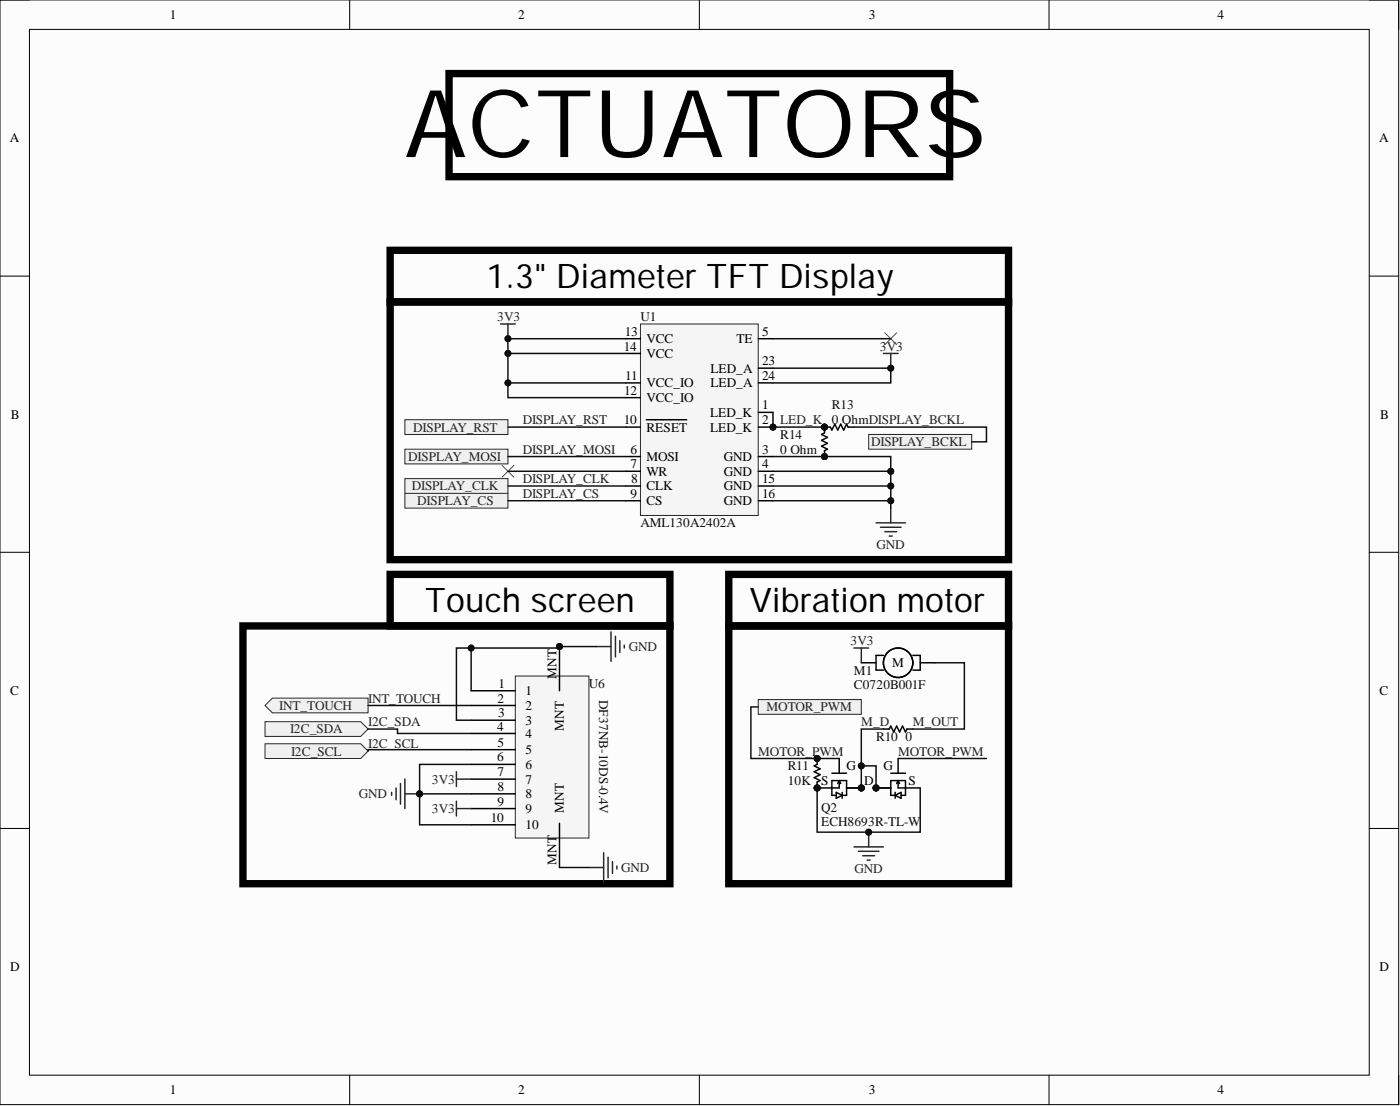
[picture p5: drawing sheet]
<svg xmlns="http://www.w3.org/2000/svg" width="241mm" height="190mm" viewBox="0 0 241 190" stroke-linecap="round" stroke-linejoin="round" font-family="sans-serif">
<defs><g id="words">
<text font-size="16.2" x="69.7" y="27.1">ACTUATORS</text>
<g font-size="5.8">
<text x="83.8" y="49.5">1.3&quot; DiameterTFT Display</text>
<text x="73.3" y="105.4">Touch screen</text>
<text x="129.2" y="105.4">Vibration motor</text>
</g>
<g font-size="2.3">
<text x="29.3" y="3.3">1</text>
<text x="89.3" y="3.3">2</text>
<text x="149.7" y="3.3">3</text>
<text x="209.9" y="3.3">4</text>
<text x="1.7" y="24.5">A</text>
<text x="237.7" y="24.5">A</text>
<text x="107.7" y="57.8">13</text>
<text x="111.4" y="59.1">VCC</text>
<text x="127" y="59.1">TE</text>
<text x="131.4" y="57.8">5</text>
<text x="107.5" y="60.4">14</text>
<text x="107.8" y="65.4">11</text>
<text x="111.4" y="61.6">VCC</text>
<text x="122.5" y="64.2">LED_A</text>
<text x="131.4" y="62.9">23</text>
<text x="131.4" y="65.4">24</text>
<text x="107.6" y="68">12</text>
<text x="111.4" y="66.7">VCC_IO</text>
<text x="111.4" y="69.3">VCC_IO</text>
<text x="122.4" y="71.8">LED_K</text>
<text x="122.5" y="66.7">LED_A</text>
<text x="131.4" y="70.5">1</text>
<text x="1.9" y="72.1">B</text>
<text x="107.5" y="73.1">10</text>
<text x="111.4" y="74.3">RESET</text>
<text x="122.4" y="74.3">LED_K</text>
<text x="131.4" y="73.1">2</text>
<text x="237.9" y="72.1">B</text>
<text x="108.7" y="78.1">6</text>
<text x="108.7" y="80.7">7</text>
<text x="108.8" y="83.2">8</text>
<text x="111.4" y="79.4">MOSI</text>
<text x="111.4" y="81.9">WR</text>
<text x="124.8" y="79.4">GND</text>
<text x="124.8" y="81.9">GND</text>
<text x="131.4" y="78.1">3</text>
<text x="131.4" y="80.7">4</text>
<text x="131.4" y="83.2">15</text>
<text x="108.7" y="85.7">9</text>
<text x="111.4" y="84.5">CLK</text>
<text x="111.4" y="87">CS</text>
<text x="124.8" y="84.5">GND</text>
<text x="124.8" y="87">GND</text>
<text x="131.4" y="85.7">16</text>
<text x="1.8" y="119.7">C</text>
<text x="85.9" y="118.5">1</text>
<text x="90.6" y="119.7">1</text>
<text x="95.9" y="116.9" transform="rotate(-90 95.9 116.9)">MNT</text>
<text x="153.8" y="114.9">M</text>
<text x="237.8" y="119.7">C</text>
<text x="85.7" y="125.8">4</text>
<text x="85.8" y="121">2</text>
<text x="85.9" y="123.5">3</text>
<text x="90.6" y="122.3">2</text>
<text x="90.6" y="124.8">3</text>
<text x="97.2" y="125.8" transform="rotate(-90 97.2 125.8)">MNT</text>
<text x="85.7" y="131.2">6</text>
<text x="85.8" y="128.6">5</text>
<text x="90.6" y="127.1">4</text>
<text x="90.6" y="129.9">5</text>
<text x="85.8" y="133.7">7</text>
<text x="85.8" y="136.2">8</text>
<text x="90.6" y="132.4">6</text>
<text x="90.6" y="135">7</text>
<text x="90.6" y="137.5">8</text>
<text x="141.5" y="135.2">S</text>
<text x="145.9" y="132.7">G</text>
<text x="149" y="135.2">D</text>
<text x="152.3" y="132.7">G</text>
<text x="156.6" y="135.2">S</text>
<text x="84.6" y="141.6">10</text>
<text x="85.8" y="138.8">9</text>
<text x="90.6" y="140">9</text>
<text x="90.6" y="142.8">10</text>
<text x="97.2" y="140" transform="rotate(-90 97.2 140)">MNT</text>
<text x="95.9" y="148.9" transform="rotate(-90 95.9 148.9)">MNT</text>
<text x="1.8" y="167.3">D</text>
<text x="237.8" y="167.3">D</text>
<text x="29.3" y="188.5">1</text>
<text x="89.3" y="188.5">2</text>
<text x="149.7" y="188.5">3</text>
<text x="209.9" y="188.5">4</text>
</g>
<g font-size="2.3" fill="#262626">
<text x="85.7" y="55.3">3V3</text>
<text x="151.7" y="60.4">3V3</text>
<text x="71.2" y="74.3">DISPLAY_RST</text>
<text x="90.1" y="73.1">DISPLAY_RST</text>
<text x="134.5" y="73.1">LED_K</text>
<text x="150.1" y="76.9">DISPLAY_BCKL</text>
<text x="70.4" y="79.4">DISPLAY_MOSI</text>
<text x="90.1" y="78.1">DISPLAY_MOSI</text>
<text x="90.1" y="83.2">DISPLAY_CLK</text>
<text x="71" y="84.5">DISPLAY_CLK</text>
<text x="71.9" y="87">DISPLAY_CS</text>
<text x="90.1" y="85.7">DISPLAY_CS</text>
<text x="151.1" y="94.6">GND</text>
<text x="108.4" y="112.1">GND</text>
<text x="146.6" y="111.1">3V3</text>
<text x="48.1" y="122.3">INT_TOUCH</text>
<text x="63.4" y="121">INT_TOUCH</text>
<text x="63.4" y="125.1">I2C_SDA</text>
<text x="132.1" y="122.5">MOTOR_PWM</text>
<text x="148.5" y="125.1">M_D</text>
<text x="157.3" y="125.1">M_OUT</text>
<text x="50" y="126.3">I2C_SDA</text>
<text x="50.2" y="130.1">I2C_SCL</text>
<text x="63.4" y="128.9">I2C_SCL</text>
<text x="130.7" y="130.1">MOTOR_PWM</text>
<text x="154.8" y="130.1">MOTOR_PWM</text>
<text x="61.8" y="137.5">GND</text>
<text x="74.4" y="135">3V3</text>
<text x="74.4" y="140">3V3</text>
<text x="107.1" y="150.2">GND</text>
<text x="147.3" y="150.4">GND</text>
</g>
<g font-size="2.3" fill="#0e0e0e">
<text x="110.4" y="55.3">U1</text>
<text x="143.4" y="70.5">R13</text>
<text x="134.5" y="75.6">R14</text>
<text x="143.4" y="73.1">0 OhmDISPLAY_BCKL</text>
<text x="134.5" y="78.1">0 Ohm</text>
<text x="110.4" y="90.8">AML130A2402A</text>
<text x="101.5" y="118.5">U6</text>
<text x="147.2" y="116.2">M1</text>
<text x="147.2" y="118.7">C0720B001F</text>
<text x="103.3" y="120.5" transform="rotate(90 103.3 120.5)">DF37NB-10DS-0.4V</text>
<text x="151" y="127.6">R10</text>
<text x="156.1" y="127.6">0</text>
<text x="135.8" y="132.7">R11</text>
<text x="135.8" y="135.2">10K</text>
<text x="141.5" y="139.8">Q2</text>
<text x="141.5" y="142.3">ECH8693R-TL-W</text>
</g>
</g></defs>
<path d="M0 0h241.1v190.3h-241.1z" fill-rule="evenodd" fill="#fcfcfc"/>
<path d="M0 0h241.1v190.3h-241.1z" fill="none" stroke="#000" stroke-width=".17"/>
<path d="M5.1 5.1h230.9v180.1h-230.9z" fill-rule="evenodd" fill="#fcfcfc"/>
<g fill="none" stroke="#000" stroke-width=".17">
<path d="M0 0h5.1M60.3 0v5.1M120.5 0v5.1M180.8 0v5.1M236 0h5.1v5.1M5.1 5.1h230.9v180.1h-230.9zM0 47.6h5.1M236 47.6h5.1M0 95.1h5.1M236 95.1h5.1M0 142.7h5.1M236 142.7h5.1"/>
<path d="M60.3 185.2v5.1M120.5 185.2v5.1M180.8 185.2v5.1M241.1 185.2v5.1"/>
</g>
<path d="M77.4 12.7h86.3v17.7h-86.3zM67.2 52h106.6v44.4h-106.6zM67.2 43.1h106.6v8.9h-106.6z" fill="none" stroke="#000" stroke-width="1.3"/>
<g fill="none" stroke="#000" stroke-width=".25">
<path d="M148.5 114.2h2.5M152.3 112.9h-1.3v2.5h1.3M157.3 112.9h1.3v2.5h-1.3M158.6 114.2h2.5"/>
<circle cx="154.8" cy="114.2" r="2.54"/>
</g>
<path d="M149.7 74.8h17.8v2.6h-17.8z" fill-rule="evenodd" fill="#f0f0f0"/>
<path d="M149.7 74.8h17.8v2.6h-17.8z" fill="none" stroke="#262626" stroke-width=".17"/>
<path d="M69.8 72.3h17.7v2.5h-17.7z" fill-rule="evenodd" fill="#f0f0f0"/>
<path d="M69.8 72.3h17.7v2.5h-17.7z" fill="none" stroke="#262626" stroke-width=".17"/>
<path d="M69.8 77.4h17.7v2.5h-17.7z" fill-rule="evenodd" fill="#f0f0f0"/>
<path d="M69.8 77.4h17.7v2.5h-17.7z" fill="none" stroke="#262626" stroke-width=".17"/>
<path d="M69.8 85h17.7v2.5h-17.7z" fill-rule="evenodd" fill="#f0f0f0"/>
<path d="M69.8 85h17.7v2.5h-17.7z" fill="none" stroke="#262626" stroke-width=".17"/>
<path d="M69.8 82.4h17.7v2.6h-17.7z" fill-rule="evenodd" fill="#f0f0f0"/>
<path d="M69.8 82.4h17.7v2.6h-17.7z" fill="none" stroke="#262626" stroke-width=".17"/>
<path d="M152.5 57.3l2 2.1M154.5 57.3l-2 2.1M86.5 80.2l2.1 2M88.6 80.2l-2.1 2" fill="none" stroke="#4c4c4c" stroke-width=".17"/>
<path d="M86.3 55.8h2.5M87.5 55.8v2.5" fill="none" stroke="#262626" stroke-width=".25"/>
<circle cx="87.5" cy="58.3" r=".51" fill="#0e0e0e"/>
<circle cx="87.5" cy="58.3" r=".51" fill="none" stroke="#0e0e0e" stroke-width=".17"/>
<path d="M152.3 60.9h2.5M153.5 60.9v2.5M151 90.1h5.1M151.8 90.8h3.5M152.5 91.6h2M153.3 92.3h.5M153.5 87.5v2.6" fill="none" stroke="#262626" stroke-width=".25"/>
<circle cx="153.5" cy="63.4" r=".51" fill="#0e0e0e"/>
<circle cx="153.5" cy="63.4" r=".51" fill="none" stroke="#0e0e0e" stroke-width=".17"/>
<circle cx="140.8" cy="135.7" r=".51" fill="#0e0e0e"/>
<circle cx="140.8" cy="135.7" r=".51" fill="none" stroke="#0e0e0e" stroke-width=".17"/>
<circle cx="151" cy="135.7" r=".51" fill="#0e0e0e"/>
<circle cx="151" cy="135.7" r=".51" fill="none" stroke="#0e0e0e" stroke-width=".17"/>
<circle cx="151" cy="135.7" r=".51" fill="#0e0e0e"/>
<circle cx="151" cy="135.7" r=".51" fill="none" stroke="#0e0e0e" stroke-width=".17"/>
<circle cx="148.5" cy="135.7" r=".51" fill="#0e0e0e"/>
<circle cx="148.5" cy="135.7" r=".51" fill="none" stroke="#0e0e0e" stroke-width=".17"/>
<circle cx="148.5" cy="135.7" r=".51" fill="#0e0e0e"/>
<circle cx="148.5" cy="135.7" r=".51" fill="none" stroke="#0e0e0e" stroke-width=".17"/>
<path d="M140.8 135.7h2.6" fill="none" stroke="#000" stroke-width=".25"/>
<circle cx="140.8" cy="135.7" r=".51" fill="#0e0e0e"/>
<circle cx="140.8" cy="135.7" r=".51" fill="none" stroke="#0e0e0e" stroke-width=".17"/>
<path d="M144.6 130.6v2.6M151 135.7h2.5M154.8 130.6v2.6M156.1 135.7h2.5" fill="none" stroke="#000" stroke-width=".25"/>
<circle cx="151" cy="135.7" r=".51" fill="#0e0e0e"/>
<circle cx="151" cy="135.7" r=".51" fill="none" stroke="#0e0e0e" stroke-width=".17"/>
<path d="M151 135.7h2.5" fill="none" stroke="#000" stroke-width=".25"/>
<circle cx="151" cy="135.7" r=".51" fill="#0e0e0e"/>
<circle cx="151" cy="135.7" r=".51" fill="none" stroke="#0e0e0e" stroke-width=".17"/>
<path d="M145.9 135.7h2.6" fill="none" stroke="#000" stroke-width=".25"/>
<circle cx="148.5" cy="135.7" r=".51" fill="#0e0e0e"/>
<circle cx="148.5" cy="135.7" r=".51" fill="none" stroke="#0e0e0e" stroke-width=".17"/>
<path d="M145.9 135.7h2.6" fill="none" stroke="#000" stroke-width=".25"/>
<circle cx="148.5" cy="135.7" r=".51" fill="#0e0e0e"/>
<circle cx="148.5" cy="135.7" r=".51" fill="none" stroke="#0e0e0e" stroke-width=".17"/>
<g fill="none" stroke="#000" stroke-width=".25">
<path d="M143.4 133.2h2.5M144.1 137h-.7v-2.5h2.5v2.5h-.7M144.1 136.5l1.1 .5-1.1 .5zM144.6 134.5v1.2h-1.2M144.6 134.5l-.2 .5M144.6 134.5l.3 .5M145.2 136.5v1M153.5 133.2h2.6M154.3 137h-.8v-2.5h2.6v2.5h-.8M154.3 137l1-.5v1zM154.3 136.5v1M154.8 134.5v1.2h1.3"/>
<path d="M154.8 134.5l.3 .5M154.8 134.5l-.3 .5"/>
</g>
<path d="M147.2 111.6h2.5M148.5 111.6v2.6M147.2 145.9h5.1M147.9 146.6h3.6M148.7 147.4h2M149.5 148.2h.5M149.7 143.3v2.6" fill="none" stroke="#262626" stroke-width=".25"/>
<circle cx="149.7" cy="143.3" r=".51" fill="#0e0e0e"/>
<circle cx="149.7" cy="143.3" r=".51" fill="none" stroke="#0e0e0e" stroke-width=".17"/>
<circle cx="140.8" cy="135.7" r=".51" fill="#0e0e0e"/>
<circle cx="140.8" cy="135.7" r=".51" fill="none" stroke="#0e0e0e" stroke-width=".17"/>
<circle cx="140.8" cy="130.6" r=".51" fill="#0e0e0e"/>
<circle cx="140.8" cy="130.6" r=".51" fill="none" stroke="#0e0e0e" stroke-width=".17"/>
<path d="M140.8 134.7v1" fill="none" stroke="#000" stroke-width=".25"/>
<circle cx="140.8" cy="135.7" r=".51" fill="#0e0e0e"/>
<circle cx="140.8" cy="135.7" r=".51" fill="none" stroke="#0e0e0e" stroke-width=".17"/>
<path d="M140.8 130.6v1.1" fill="none" stroke="#000" stroke-width=".25"/>
<circle cx="140.8" cy="130.6" r=".51" fill="#0e0e0e"/>
<circle cx="140.8" cy="130.6" r=".51" fill="none" stroke="#0e0e0e" stroke-width=".17"/>
<path d="M140.8 131.7l-.5 .2 1 .5-1 .5 1 .5-1 .5 1 .6-.5 .2M152.3 125.6h1l.2-.5 .5 1 .5-1 .6 1 .5-1 .5 1 .2-.5h1" fill="none" stroke="#000" stroke-width=".25"/>
<path d="M130.7 120.5h17.8v2.5h-17.8z" fill-rule="evenodd" fill="#f0f0f0"/>
<path d="M130.7 120.5h17.8v2.5h-17.8z" fill="none" stroke="#262626" stroke-width=".17"/>
<path d="M125.6 98.9h48.2v8.9h-48.2zM125.6 107.8h48.2v44.4h-48.2z" fill="none" stroke="#000" stroke-width="1.3"/>
<circle cx="133.2" cy="73.6" r=".51" fill="#0e0e0e"/>
<circle cx="133.2" cy="73.6" r=".51" fill="none" stroke="#0e0e0e" stroke-width=".17"/>
<path d="M110.4 55.8h20.3v33h-20.3z" fill-rule="evenodd" fill="#f5f5f5"/>
<path d="M110.4 55.8h20.3v33h-20.3z" fill="none" stroke="#262626" stroke-width=".17"/>
<path d="M130.7 71h2.5M130.7 73.6h2.5" fill="none" stroke="#000" stroke-width=".25"/>
<circle cx="133.2" cy="73.6" r=".51" fill="#0e0e0e"/>
<circle cx="133.2" cy="73.6" r=".51" fill="none" stroke="#0e0e0e" stroke-width=".17"/>
<g fill="none" stroke="#000" stroke-width=".25">
<path d="M107.9 58.3h2.5M130.7 58.3h2.5M107.9 78.6h2.5M107.9 73.6h2.5M107.9 66h2.5M107.9 68.5h2.5M107.9 60.9h2.5M111.4 72.3h6.9M130.7 78.6h2.5M130.7 66h2.5M130.7 63.4h2.5M107.9 81.2h2.5"/>
<path d="M107.9 83.7h2.5M107.9 86.2h2.5M130.7 81.2h2.5M130.7 83.7h2.5M130.7 86.2h2.5"/>
</g>
<circle cx="142.1" cy="73.6" r=".51" fill="#0e0e0e"/>
<circle cx="142.1" cy="73.6" r=".51" fill="none" stroke="#0e0e0e" stroke-width=".17"/>
<path d="M142.1 73.6h1M146.2 73.6h1" fill="none" stroke="#000" stroke-width=".25"/>
<circle cx="142.1" cy="73.6" r=".51" fill="#0e0e0e"/>
<circle cx="142.1" cy="73.6" r=".51" fill="none" stroke="#0e0e0e" stroke-width=".17"/>
<path d="M143.1 73.6l.3 .5 .5-1 .5 1 .5-1 .5 1 .5-1 .3 .5" fill="none" stroke="#000" stroke-width=".25"/>
<circle cx="142.1" cy="73.6" r=".51" fill="#0e0e0e"/>
<circle cx="142.1" cy="73.6" r=".51" fill="none" stroke="#0e0e0e" stroke-width=".17"/>
<circle cx="142.1" cy="78.6" r=".51" fill="#0e0e0e"/>
<circle cx="142.1" cy="78.6" r=".51" fill="none" stroke="#0e0e0e" stroke-width=".17"/>
<path d="M142.1 73.6v1" fill="none" stroke="#000" stroke-width=".25"/>
<circle cx="142.1" cy="73.6" r=".51" fill="#0e0e0e"/>
<circle cx="142.1" cy="73.6" r=".51" fill="none" stroke="#0e0e0e" stroke-width=".17"/>
<path d="M142.1 77.6v1" fill="none" stroke="#000" stroke-width=".25"/>
<circle cx="142.1" cy="78.6" r=".51" fill="#0e0e0e"/>
<circle cx="142.1" cy="78.6" r=".51" fill="none" stroke="#0e0e0e" stroke-width=".17"/>
<path d="M142.1 74.6l-.5 .2 1 .5-1 .5 1 .6-1 .5 1 .5-.5 .2" fill="none" stroke="#000" stroke-width=".25"/>
<circle cx="96.4" cy="111.4" r=".51" fill="#0e0e0e"/>
<circle cx="96.4" cy="111.4" r=".51" fill="none" stroke="#0e0e0e" stroke-width=".17"/>
<path d="M88.8 116.4h12.7v27.9h-12.7z" fill-rule="evenodd" fill="#f5f5f5"/>
<path d="M88.8 116.4h12.7v27.9h-12.7z" fill="none" stroke="#262626" stroke-width=".17"/>
<path d="M81.2 119h7.6M96.4 111.4v7.6M81.2 121.5h7.6M81.2 124.1h7.6M81.2 126.3h7.6M81.2 129.1h7.6M81.2 131.7h7.6M81.2 134.2h7.6M81.2 136.7h7.6M81.2 139.3h7.6M81.2 142.1h7.6" fill="none" stroke="#000" stroke-width=".25"/>
<circle cx="96.4" cy="111.4" r=".51" fill="#0e0e0e"/>
<circle cx="96.4" cy="111.4" r=".51" fill="none" stroke="#0e0e0e" stroke-width=".17"/>
<path d="M96.4 141.8v7.6" fill="none" stroke="#000" stroke-width=".25"/>
<path d="M67.2 98.9h48.3v8.9h-48.3zM41.9 107.8h73.6v44.4h-73.6z" fill="none" stroke="#000" stroke-width="1.3"/>
<path d="M102.8 111.4h2.5M105.3 108.8v5.1M106.1 109.6v3.5M106.8 110.4v2M107.6 111.1v.5M101.5 149.4h2.5M104 146.9v5.1M104.8 147.6v3.6M105.6 148.4v2M106.3 149.2v.5" fill="none" stroke="#262626" stroke-width=".25"/>
<path d="M45.7 124.3h16.5l1.2 1.3-1.2 1.2h-16.5z" fill-rule="evenodd" fill="#f0f0f0"/>
<path d="M45.7 124.3h16.5l1.2 1.3-1.2 1.2h-16.5z" fill="none" stroke="#262626" stroke-width=".17"/>
<path d="M45.7 121.5l1.2-1.3h16.5v2.6h-16.5z" fill-rule="evenodd" fill="#f0f0f0"/>
<path d="M45.7 121.5l1.2-1.3h16.5v2.6h-16.5z" fill="none" stroke="#262626" stroke-width=".17"/>
<path d="M45.7 128.1h16.5l1.2 1.3-1.2 1.2h-16.5z" fill-rule="evenodd" fill="#f0f0f0"/>
<path d="M45.7 128.1h16.5l1.2 1.3-1.2 1.2h-16.5z" fill="none" stroke="#262626" stroke-width=".17"/>
<path d="M67.5 136.5v.5M68.3 135.7v2.1M69 135v3.5M69.8 134.2v5.1M69.8 136.7h2.5" fill="none" stroke="#262626" stroke-width=".25"/>
<circle cx="72.3" cy="136.7" r=".51" fill="#0e0e0e"/>
<circle cx="72.3" cy="136.7" r=".51" fill="none" stroke="#0e0e0e" stroke-width=".17"/>
<path d="M78.7 138v2.5M78.7 139.3h2.5" fill="none" stroke="#262626" stroke-width=".25"/>
<path d="M107.9 58.3h-20.4v10.2h20.4M87.5 78.6h20.4M87.5 73.6h20.4M87.5 83.7h20.4M87.5 86.2h20.4" fill="none" stroke="#0e0e0e" stroke-width=".25"/>
<circle cx="87.5" cy="66" r=".51" fill="#0e0e0e"/>
<circle cx="87.5" cy="66" r=".51" fill="none" stroke="#0e0e0e" stroke-width=".17"/>
<circle cx="87.5" cy="60.9" r=".51" fill="#0e0e0e"/>
<circle cx="87.5" cy="60.9" r=".51" fill="none" stroke="#0e0e0e" stroke-width=".17"/>
<circle cx="87.5" cy="58.3" r=".51" fill="#0e0e0e"/>
<circle cx="87.5" cy="58.3" r=".51" fill="none" stroke="#0e0e0e" stroke-width=".17"/>
<path d="M87.5 60.9h20.4" fill="none" stroke="#0e0e0e" stroke-width=".25"/>
<circle cx="87.5" cy="60.9" r=".51" fill="#0e0e0e"/>
<circle cx="87.5" cy="60.9" r=".51" fill="none" stroke="#0e0e0e" stroke-width=".17"/>
<path d="M87.5 66h20.4" fill="none" stroke="#0e0e0e" stroke-width=".25"/>
<circle cx="87.5" cy="66" r=".51" fill="#0e0e0e"/>
<circle cx="87.5" cy="66" r=".51" fill="none" stroke="#0e0e0e" stroke-width=".17"/>
<path d="M133.2 63.4h20.3v2.6h-20.3M87.5 81.2h20.4" fill="none" stroke="#0e0e0e" stroke-width=".25"/>
<circle cx="153.5" cy="63.4" r=".51" fill="#0e0e0e"/>
<circle cx="153.5" cy="63.4" r=".51" fill="none" stroke="#0e0e0e" stroke-width=".17"/>
<path d="M133.2 83.7h20.3v2.5h-20.3" fill="none" stroke="#0e0e0e" stroke-width=".25"/>
<circle cx="153.5" cy="86.2" r=".51" fill="#0e0e0e"/>
<circle cx="153.5" cy="86.2" r=".51" fill="none" stroke="#0e0e0e" stroke-width=".17"/>
<circle cx="153.5" cy="83.7" r=".51" fill="#0e0e0e"/>
<circle cx="153.5" cy="83.7" r=".51" fill="none" stroke="#0e0e0e" stroke-width=".17"/>
<path d="M153.5 81.2v2.5" fill="none" stroke="#0e0e0e" stroke-width=".25"/>
<circle cx="153.5" cy="81.2" r=".51" fill="#0e0e0e"/>
<circle cx="153.5" cy="81.2" r=".51" fill="none" stroke="#0e0e0e" stroke-width=".17"/>
<circle cx="153.5" cy="83.7" r=".51" fill="#0e0e0e"/>
<circle cx="153.5" cy="83.7" r=".51" fill="none" stroke="#0e0e0e" stroke-width=".17"/>
<path d="M133.2 58.3h20.3M140.8 135.7v7.6h17.8v-7.6" fill="none" stroke="#0e0e0e" stroke-width=".25"/>
<circle cx="140.8" cy="135.7" r=".51" fill="#0e0e0e"/>
<circle cx="140.8" cy="135.7" r=".51" fill="none" stroke="#0e0e0e" stroke-width=".17"/>
<circle cx="149.7" cy="143.3" r=".51" fill="#0e0e0e"/>
<circle cx="149.7" cy="143.3" r=".51" fill="none" stroke="#0e0e0e" stroke-width=".17"/>
<path d="M152.3 125.6h-3.8v6.3" fill="none" stroke="#0e0e0e" stroke-width=".25"/>
<circle cx="148.5" cy="131.9" r=".51" fill="#0e0e0e"/>
<circle cx="148.5" cy="131.9" r=".51" fill="none" stroke="#0e0e0e" stroke-width=".17"/>
<path d="M161.1 114.2h5.1v11.4h-8.9M148.5 135.7v-3.8h2.5v3.8" fill="none" stroke="#0e0e0e" stroke-width=".25"/>
<circle cx="148.5" cy="135.7" r=".51" fill="#0e0e0e"/>
<circle cx="148.5" cy="135.7" r=".51" fill="none" stroke="#0e0e0e" stroke-width=".17"/>
<circle cx="148.5" cy="131.9" r=".51" fill="#0e0e0e"/>
<circle cx="148.5" cy="131.9" r=".51" fill="none" stroke="#0e0e0e" stroke-width=".17"/>
<circle cx="151" cy="135.7" r=".51" fill="#0e0e0e"/>
<circle cx="151" cy="135.7" r=".51" fill="none" stroke="#0e0e0e" stroke-width=".17"/>
<path d="M130.7 121.8h-1.3v8.8h15.2" fill="none" stroke="#0e0e0e" stroke-width=".25"/>
<circle cx="140.8" cy="130.6" r=".51" fill="#0e0e0e"/>
<circle cx="140.8" cy="130.6" r=".51" fill="none" stroke="#0e0e0e" stroke-width=".17"/>
<path d="M153.5 86.2v1.3M154.8 130.6h15.2" fill="none" stroke="#0e0e0e" stroke-width=".25"/>
<circle cx="153.5" cy="86.2" r=".51" fill="#0e0e0e"/>
<circle cx="153.5" cy="86.2" r=".51" fill="none" stroke="#0e0e0e" stroke-width=".17"/>
<path d="M133.2 78.6h20.3v2.6h-20.3" fill="none" stroke="#0e0e0e" stroke-width=".25"/>
<circle cx="153.5" cy="81.2" r=".51" fill="#0e0e0e"/>
<circle cx="153.5" cy="81.2" r=".51" fill="none" stroke="#0e0e0e" stroke-width=".17"/>
<circle cx="142.1" cy="78.6" r=".51" fill="#0e0e0e"/>
<circle cx="142.1" cy="78.6" r=".51" fill="none" stroke="#0e0e0e" stroke-width=".17"/>
<path d="M133.2 71v2.6h8.9" fill="none" stroke="#0e0e0e" stroke-width=".25"/>
<circle cx="133.2" cy="73.6" r=".51" fill="#0e0e0e"/>
<circle cx="133.2" cy="73.6" r=".51" fill="none" stroke="#0e0e0e" stroke-width=".17"/>
<circle cx="142.1" cy="73.6" r=".51" fill="#0e0e0e"/>
<circle cx="142.1" cy="73.6" r=".51" fill="none" stroke="#0e0e0e" stroke-width=".17"/>
<path d="M147.2 73.6h22.8v2.5h-2.5M102.8 111.4h-6.4v.2h-17.7v12.5h2.5M96.4 149.4h5.1" fill="none" stroke="#0e0e0e" stroke-width=".25"/>
<circle cx="81.2" cy="111.6" r=".51" fill="#0e0e0e"/>
<circle cx="81.2" cy="111.6" r=".51" fill="none" stroke="#0e0e0e" stroke-width=".17"/>
<circle cx="96.4" cy="111.4" r=".51" fill="#0e0e0e"/>
<circle cx="96.4" cy="111.4" r=".51" fill="none" stroke="#0e0e0e" stroke-width=".17"/>
<path d="M81.2 111.6v7.4" fill="none" stroke="#0e0e0e" stroke-width=".25"/>
<circle cx="81.2" cy="111.6" r=".51" fill="#0e0e0e"/>
<circle cx="81.2" cy="111.6" r=".51" fill="none" stroke="#0e0e0e" stroke-width=".17"/>
<path d="M63.4 125.6h5.1v.7h12.7M63.4 121.5h17.8M81.2 129.1h-17.8v.3M81.2 131.7h-8.9v5h8.9" fill="none" stroke="#0e0e0e" stroke-width=".25"/>
<circle cx="72.3" cy="136.7" r=".51" fill="#0e0e0e"/>
<circle cx="72.3" cy="136.7" r=".51" fill="none" stroke="#0e0e0e" stroke-width=".17"/>
<path d="M72.3 136.7v5.4h8.9" fill="none" stroke="#0e0e0e" stroke-width=".25"/>
<circle cx="72.3" cy="136.7" r=".51" fill="#0e0e0e"/>
<circle cx="72.3" cy="136.7" r=".51" fill="none" stroke="#0e0e0e" stroke-width=".17"/>
<path d="M78.7 132.9v2.6M78.7 134.2h2.5" fill="none" stroke="#262626" stroke-width=".25"/>
<use href="#words"/>
</svg>
